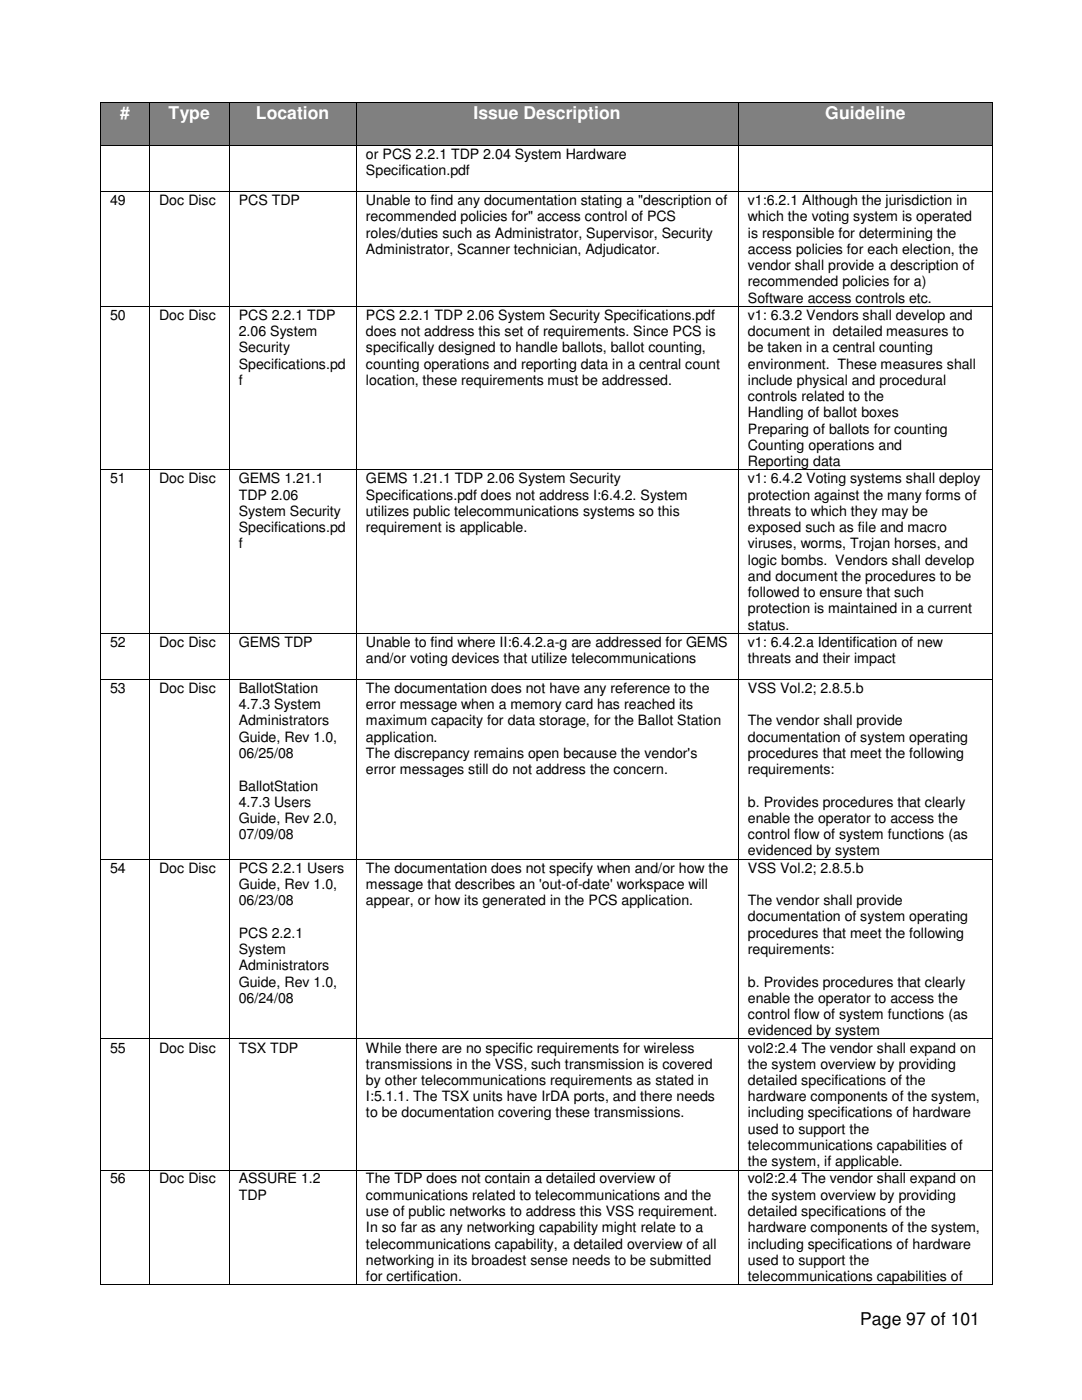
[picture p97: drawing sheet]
<svg xmlns="http://www.w3.org/2000/svg" width="216mm" height="279mm" viewBox="0 0 216 279" stroke-linecap="round" stroke-linejoin="round" font-family="sans-serif">
<defs><g id="words">
<g font-size="3.5" fill="#fff">
<text x="24" y="23.7">#</text>
<text x="33.7" y="23.7">Type</text>
<text x="51.1" y="23.7">Location</text>
<text x="94.5" y="23.7">Issue Description</text>
<text x="164.7" y="23.7">Guideline</text>
</g>
<text font-size="3.5" x="171.7" y="264.4">Page 97 of 101</text>
<g font-size="2.8">
<text x="73" y="31.7">or PCS 2.2.1 TDP 2.04 System Hardware</text>
<text x="73" y="35">Specification.pdf</text>
<text x="22" y="40.9">49</text>
<text x="31.7" y="40.9">Doc Disc</text>
<text x="47.6" y="40.9">PCS TDP</text>
<text x="73" y="40.9">Unable to find any documentation stating a &quot;description of</text>
<text x="149.2" y="40.9">v1:6.2.1 Although the jurisdiction in</text>
<text x="73" y="44.2">recommended policies for&quot; access control of PCS</text>
<text x="73" y="47.4">roles/duties such as Administrator, Supervisor, Security</text>
<text x="149.2" y="44.2">which the voting system is operated</text>
<text x="149.2" y="47.4">is responsible for determining the</text>
<text x="73" y="50.7">Administrator, Scanner technician, Adjudicator.</text>
<text x="149.2" y="50.7">access policies for each election, the</text>
<text x="149.2" y="53.9">vendor shall provide a description of</text>
<text x="149.2" y="57.2">recommended policies for a)</text>
<text x="22" y="63.8">50</text>
<text x="31.7" y="63.8">Doc Disc</text>
<text x="47.6" y="63.8">PCS 2.2.1 TDP</text>
<text x="73" y="63.8">PCS 2.2.1 TDP 2.06 System Security Specifications.pdf</text>
<text x="149.2" y="63.8">v1: 6.3.2 Vendors shall develop and</text>
<text x="149.2" y="60.4">Software access controls etc.</text>
<text x="47.6" y="67.1">2.06 System</text>
<text x="47.6" y="70.3">Security</text>
<text x="73" y="70.3">specifically designed to handle ballots, ballot counting,</text>
<text x="73" y="67.1">does not address this set of requirements. Since PCS is</text>
<text x="149.2" y="67.1">document in detailed measures to</text>
<text x="149.2" y="70.3">be taken in a central counting</text>
<text x="47.6" y="73.6">Specifications.pd</text>
<text x="47.6" y="76.8">f</text>
<text x="73" y="73.6">counting operations and reporting data in a central count</text>
<text x="73" y="76.8">location, these requirements must be addressed.</text>
<text x="149.2" y="73.6">environment. These measures shall</text>
<text x="149.2" y="76.8">include physical and procedural</text>
<text x="149.2" y="80.1">controls related to the</text>
<text x="149.2" y="83.3">Handling of ballot boxes</text>
<text x="149.2" y="86.5">Preparing of ballots for counting</text>
<text x="149.2" y="89.8">Counting operations and</text>
<text x="149.2" y="93">Reporting data</text>
<text x="22" y="96.4">51</text>
<text x="31.7" y="96.4">Doc Disc</text>
<text x="47.6" y="96.4">GEMS 1.21.1</text>
<text x="47.6" y="99.7">TDP 2.06</text>
<text x="73" y="96.4">GEMS 1.21.1 TDP 2.06 System Security</text>
<text x="73" y="99.7">Specifications.pdf does not address I:6.4.2. System</text>
<text x="149.2" y="96.4">v1: 6.4.2 Voting systems shall deploy</text>
<text x="149.2" y="99.7">protection against the many forms of</text>
<text x="47.6" y="103">System Security</text>
<text x="47.6" y="106.2">Specifications.pd</text>
<text x="73" y="103">utilizes public telecommunications systems so this</text>
<text x="73" y="106.2">requirement is applicable.</text>
<text x="149.2" y="103">threats to which they may be</text>
<text x="149.2" y="106.2">exposed such as file and macro</text>
<text x="47.6" y="109.4">f</text>
<text x="149.2" y="109.4">viruses, worms, Trojan horses, and</text>
<text x="149.2" y="112.7">logic bombs. Vendors shall develop</text>
<text x="149.2" y="115.9">and document the procedures to be</text>
<text x="149.2" y="119.2">followed to ensure that such</text>
<text x="149.2" y="122.4">protection is maintained in a current</text>
<text x="149.2" y="125.6">status.</text>
<text x="22" y="129.1">52</text>
<text x="31.7" y="129.1">Doc Disc</text>
<text x="47.6" y="129.1">GEMS TDP</text>
<text x="73" y="129.1">Unable to find where II:6.4.2.a-g are addressed for GEMS</text>
<text x="149.2" y="129.1">v1: 6.4.2.a Identification of new</text>
<text x="73" y="132.3">and/or voting devices that utilize telecommunications</text>
<text x="149.2" y="132.3">threats and their impact</text>
<text x="22" y="138.3">53</text>
<text x="31.7" y="138.3">Doc Disc</text>
<text x="47.6" y="138.3">BallotStation</text>
<text x="47.6" y="141.5">4.7.3 System</text>
<text x="73" y="138.3">The documentation does not have any reference to the</text>
<text x="73" y="141.5">error message when a memory card has reached its</text>
<text x="149.2" y="138.3">VSS Vol.2; 2.8.5.b</text>
<text x="47.6" y="144.8">Administrators</text>
<text x="47.6" y="148">Guide, Rev 1.0,</text>
<text x="73" y="144.8">maximum capacity for data storage, for the Ballot Station</text>
<text x="73" y="148">application.</text>
<text x="149.2" y="144.8">The vendor shall provide</text>
<text x="149.2" y="148">documentation of system operating</text>
<text x="47.6" y="151.3">06/25/08</text>
<text x="73" y="151.3">The discrepancy remains open because the vendor's</text>
<text x="73" y="154.5">error messages still do not address the concern.</text>
<text x="149.2" y="151.3">procedures that meet the following</text>
<text x="149.2" y="154.5">requirements:</text>
<text x="47.6" y="157.8">BallotStation</text>
<text x="47.6" y="161">4.7.3 Users</text>
<text x="149.2" y="161">b. Provides procedures that clearly</text>
<text x="47.6" y="164.3">Guide, Rev 2.0,</text>
<text x="47.6" y="167.5">07/09/08</text>
<text x="149.2" y="164.3">enable the operator to access the</text>
<text x="149.2" y="167.5">control flow of system functions (as</text>
<text x="149.2" y="170.7">evidenced by system</text>
<text x="22" y="174.2">54</text>
<text x="31.7" y="174.2">Doc Disc</text>
<text x="47.6" y="174.2">PCS 2.2.1 Users</text>
<text x="47.6" y="177.4">Guide, Rev 1.0,</text>
<text x="73" y="174.2">The documentation does not specify when and/or how the</text>
<text x="73" y="177.4">message that describes an 'out-of-date' workspace will</text>
<text x="149.2" y="174.2">VSS Vol.2; 2.8.5.b</text>
<text x="47.6" y="180.6">06/23/08</text>
<text x="73" y="180.6">appear, or how its generated in the PCS application.</text>
<text x="149.2" y="180.6">The vendor shall provide</text>
<text x="149.2" y="183.9">documentation of system operating</text>
<text x="47.6" y="187.2">PCS 2.2.1</text>
<text x="47.6" y="190.4">System</text>
<text x="149.2" y="187.2">procedures that meet the following</text>
<text x="149.2" y="190.4">requirements:</text>
<text x="47.6" y="193.6">Administrators</text>
<text x="47.6" y="196.9">Guide, Rev 1.0,</text>
<text x="149.2" y="196.9">b. Provides procedures that clearly</text>
<text x="47.6" y="200.1">06/24/08</text>
<text x="149.2" y="200.1">enable the operator to access the</text>
<text x="149.2" y="203.4">control flow of system functions (as</text>
<text x="149.2" y="206.6">evidenced by system</text>
<text x="22" y="210.1">55</text>
<text x="31.7" y="210.1">Doc Disc</text>
<text x="47.6" y="210.1">TSX TDP</text>
<text x="73" y="210.1">While there are no specific requirements for wireless</text>
<text x="73" y="213.3">transmissions in the VSS, such transmission is covered</text>
<text x="149.2" y="210.1">vol2:2.4 The vendor shall expand on</text>
<text x="149.2" y="213.3">the system overview by providing</text>
<text x="73" y="216.5">by other telecommunications requirements as stated in</text>
<text x="73" y="219.8">I:5.1.1. The TSX units have IrDA ports, and there needs</text>
<text x="149.2" y="216.5">detailed specifications of the</text>
<text x="149.2" y="219.8">hardware components of the system,</text>
<text x="73" y="223">to be documentation covering these transmissions.</text>
<text x="149.2" y="223">including specifications of hardware</text>
<text x="149.2" y="226.3">used to support the</text>
<text x="149.2" y="229.5">telecommunications capabilities of</text>
<text x="149.2" y="232.7">the system, if applicable.</text>
<text x="22" y="236.2">56</text>
<text x="31.7" y="236.2">Doc Disc</text>
<text x="47.6" y="236.2">ASSURE 1.2</text>
<text x="47.6" y="239.4">TDP</text>
<text x="73" y="236.2">The TDP does not contain a detailed overview of</text>
<text x="73" y="239.4">communications related to telecommunications and the</text>
<text x="149.2" y="236.2">vol2:2.4 The vendor shall expand on</text>
<text x="149.2" y="239.4">the system overview by providing</text>
<text x="73" y="242.7">use of public networks to address this VSS requirement.</text>
<text x="73" y="245.9">In so far as any networking capability might relate to a</text>
<text x="149.2" y="242.7">detailed specifications of the</text>
<text x="149.2" y="245.9">hardware components of the system,</text>
<text x="73" y="249.2">telecommunications capability, a detailed overview of all</text>
<text x="149.2" y="249.2">including specifications of hardware</text>
<text x="73" y="252.4">networking in its broadest sense needs to be submitted</text>
<text x="73" y="255.7">for certification.</text>
<text x="149.2" y="252.4">used to support the</text>
<text x="149.2" y="255.7">telecommunications capabilities of</text>
</g>
</g></defs>
<g fill="#808080">
<path d="M20.2 20.5h9.6v8.5h-9.6z"/>
<path d="M22 20.5h5.9v4.1h-5.9z"/>
<path d="M29.9 20.5h15.7v8.5h-15.7z"/>
<path d="M31.7 20.5h12.1v4.1h-12.1z"/>
<path d="M45.7 20.5h25.3v8.5h-25.3z"/>
<path d="M47.6 20.5h21.6v4.1h-21.6z"/>
<path d="M71.1 20.5h76.1v8.5h-76.1z"/>
<path d="M73 20.5h72.4v4.1h-72.4z"/>
<path d="M147.3 20.5h50.7v8.5h-50.7z"/>
<path d="M149.2 20.5h47v4.1h-47z"/>
</g>
<g fill="#000">
<path d="M20 20.3h.2v.2h-.2zM20 29h.2v.1h-.2zM20 38.2h.2v.2h-.2zM29.8 20.3h.1v.2h-.1zM29.8 29h.1v.1h-.1zM29.8 38.2h.1v.2h-.1zM45.6 20.3h.2v.2h-.2zM45.6 29h.2v.1h-.2zM45.6 38.2h.2v.2h-.2zM71 20.3h.2v.2h-.2zM71 29h.2v.1h-.2zM71 38.2h.2v.2h-.2z"/>
<path d="M147.2 20.3h.2v.2h-.2zM147.2 29h.2v.1h-.2zM147.2 38.2h.2v.2h-.2zM198 20.3h.2v.2h-.2zM198 29h.2v.1h-.2zM198 38.2h.2v.2h-.2zM20 61h.2v.2h-.2zM29.8 61h.1v.2h-.1zM45.6 61h.2v.2h-.2zM71 61h.2v.2h-.2zM147.2 61h.2v.2h-.2zM198 61h.2v.2h-.2z"/>
<path d="M20 93.7h.2v.2h-.2zM29.8 93.7h.1v.2h-.1zM45.6 93.7h.2v.2h-.2zM71 93.7h.2v.2h-.2zM147.2 93.7h.2v.2h-.2zM198 93.7h.2v.2h-.2zM20 126.3h.2v.2h-.2zM20 135.5h.2v.2h-.2zM29.8 126.3h.1v.2h-.1zM29.8 135.5h.1v.2h-.1zM45.6 126.3h.2v.2h-.2zM45.6 135.5h.2v.2h-.2z"/>
<path d="M71 126.3h.2v.2h-.2zM71 135.5h.2v.2h-.2zM147.2 126.3h.2v.2h-.2zM147.2 135.5h.2v.2h-.2zM198 126.3h.2v.2h-.2zM198 135.5h.2v.2h-.2zM20 171.4h.2v.2h-.2zM29.8 171.4h.1v.2h-.1zM45.6 171.4h.2v.2h-.2zM71 171.4h.2v.2h-.2zM147.2 171.4h.2v.2h-.2zM198 171.4h.2v.2h-.2z"/>
<path d="M20 207.3h.2v.1h-.2zM29.8 207.3h.1v.1h-.1zM45.6 207.3h.2v.1h-.2zM71 207.3h.2v.1h-.2zM147.2 207.3h.2v.1h-.2zM198 207.3h.2v.1h-.2zM20 233.4h.2v.2h-.2zM29.8 233.4h.1v.2h-.1zM45.6 233.4h.2v.2h-.2zM71 233.4h.2v.2h-.2zM147.2 233.4h.2v.2h-.2zM198 233.4h.2v.2h-.2z"/>
<path d="M20 256.3h.2v.2h-.2zM29.8 256.3h.1v.2h-.1zM45.6 256.3h.2v.2h-.2zM71 256.3h.2v.2h-.2zM147.2 256.3h.2v.2h-.2zM198 256.3h.2v.2h-.2z"/>
</g>
<g fill="none" stroke="#000" stroke-width=".2">
<path d="M20.1 20.5v8.5M20.1 29.1v9.1M20.1 38.4v22.6M20.2 20.4h9.6M20.2 29h9.6M20.2 38.3h9.6M29.8 20.5v8.5M29.8 29.1v9.1M29.8 38.4v22.6M29.9 20.4h15.7M29.9 29h15.7M29.9 38.3h15.7"/>
<path d="M45.7 20.5v8.5M45.7 29.1v9.1M45.7 38.4v22.6M45.8 20.4h25.2M45.8 29h25.2M45.8 38.3h25.2M71.1 20.5v8.5M71.1 29.1v9.1M71.1 38.4v22.6M71.2 20.4h76M71.2 29h76M71.2 38.3h76"/>
<path d="M147.3 20.5v8.5M147.3 29.1v9.1M147.3 38.4v22.6M147.4 20.4h50.6M147.4 29h50.6M147.4 38.3h50.6M198.1 20.5v8.5M198.1 29.1v9.1M198.1 38.4v22.6M20.1 61.2v32.5M20.2 61.1h9.6M29.8 61.2v32.5"/>
<path d="M29.9 61.1h15.7M45.7 61.2v32.5M45.8 61.1h25.2M71.1 61.2v32.5M71.2 61.1h76M147.3 61.2v32.5M147.4 61.1h50.6M198.1 61.2v32.5M20.1 93.9v32.4M20.2 93.8h9.6M29.8 93.9v32.4M29.9 93.8h15.7"/>
<path d="M45.7 93.9v32.4M45.8 93.8h25.2M71.1 93.9v32.4M71.2 93.8h76M147.3 93.9v32.4M147.4 93.8h50.6M198.1 93.9v32.4M20.1 126.5v9M20.1 135.7v35.7M20.2 126.4h9.6M20.2 135.6h9.6M29.8 126.5v9"/>
<path d="M29.8 135.7v35.7M29.9 126.4h15.7M29.9 135.6h15.7M45.7 126.5v9M45.7 135.7v35.7M45.8 126.4h25.2M45.8 135.6h25.2M71.1 126.5v9M71.1 135.7v35.7M71.2 126.4h76M71.2 135.6h76M147.3 126.5v9"/>
<path d="M147.3 135.7v35.7M147.4 126.4h50.6M147.4 135.6h50.6M198.1 126.5v9M198.1 135.7v35.7M20.1 171.6v35.7M20.2 171.5h9.6M29.8 171.6v35.7M29.9 171.5h15.7M45.7 171.6v35.7M45.8 171.5h25.2M71.1 171.6v35.7"/>
<path d="M71.2 171.5h76M147.3 171.6v35.7M147.4 171.5h50.6M198.1 171.6v35.7M20.1 207.4v26M20.2 207.3h9.6M29.8 207.4v26M29.9 207.3h15.7M45.7 207.4v26M45.8 207.3h25.2M71.1 207.4v26M71.2 207.3h76"/>
<path d="M147.3 207.4v26M147.4 207.3h50.6M198.1 207.4v26M20.1 233.6v22.7M20.2 233.5h9.6M29.8 233.6v22.7M29.9 233.5h15.7M45.7 233.6v22.7M45.8 233.5h25.2M71.1 233.6v22.7M71.2 233.5h76M147.3 233.6v22.7"/>
<path d="M147.4 233.5h50.6M198.1 233.6v22.7M20.2 256.4h9.6M29.9 256.4h15.7M45.8 256.4h25.2M71.2 256.4h76M147.4 256.4h50.6"/>
</g>
<use href="#words"/>
</svg>
